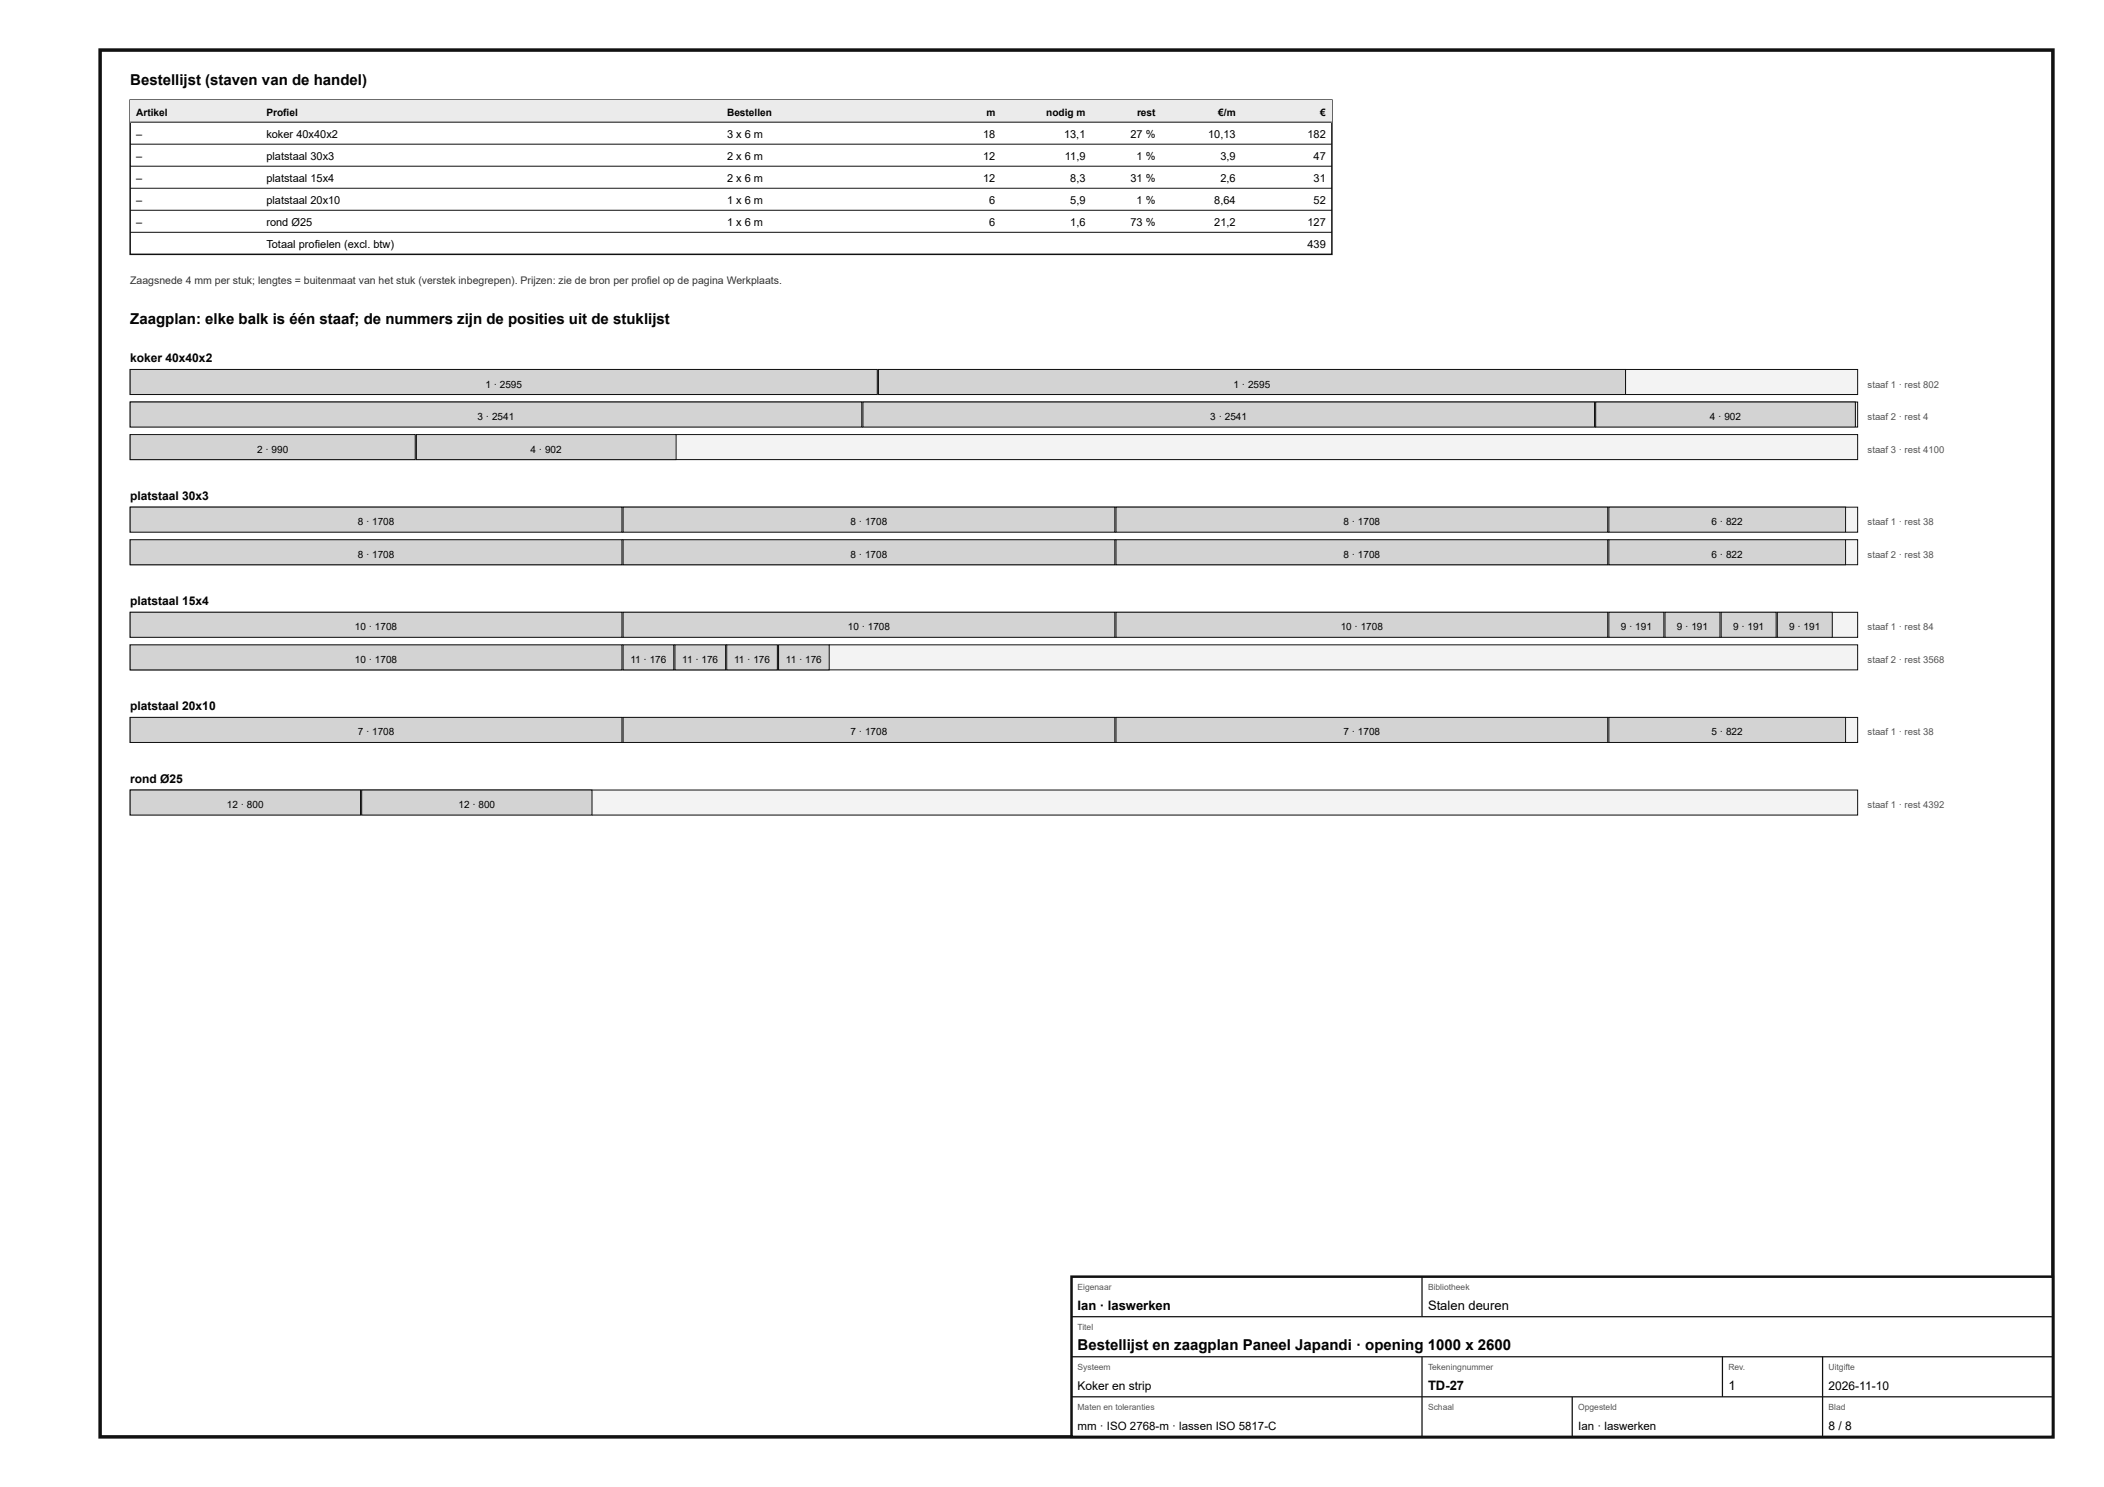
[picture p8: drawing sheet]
<svg xmlns="http://www.w3.org/2000/svg" width="420mm" height="297mm" viewBox="0 0 420 297" stroke-linecap="round" stroke-linejoin="round" font-family="sans-serif">
<defs><g id="words">
<g font-size="3">
<text x="26" y="17">Bestellijst (staven van de handel)</text>
<text x="26" y="64.8">Zaagplan: elke balk is één staaf; de nummers zijn de posities uit de stuklijst</text>
<text x="215.2" y="269.6">Bestellijst en zaagplan Paneel Japandi · opening 1000 x 2600</text>
</g>
<g font-size="2.6">
<text x="215.2" y="261.6">Ian · laswerken</text>
<text x="285.2" y="261.6">Stalen deuren</text>
<text x="285.2" y="277.6">TD-27</text>
<text x="345.2" y="277.6">1</text>
</g>
<g font-size="2.4">
<text x="26" y="72.3">koker 40x40x2</text>
<text x="26" y="99.8">platstaal 30x3</text>
<text x="26" y="120.8">platstaal 15x4</text>
<text x="26" y="141.8">platstaal 20x10</text>
<text x="26" y="156.3">rond Ø25</text>
<text x="215.2" y="277.6">Koker en strip</text>
<text x="365.2" y="277.6">2026-11-10</text>
<text x="365.2" y="285.6">8 / 8</text>
</g>
<g font-size="2.3">
<text x="215.2" y="285.6">mm · ISO 2768-m · lassen ISO 5817-C</text>
<text x="315.2" y="285.6">Ian · laswerken</text>
</g>
<g font-size="2.2">
<text x="27.2" y="27.5">–</text>
<text x="53.2" y="27.5">koker 40x40x2</text>
<text x="145.2" y="27.5">3 x 6 m</text>
<text x="196.3" y="27.5">18</text>
<text x="212.5" y="27.5">13,1</text>
<text x="225.8" y="27.5">27 %</text>
<text x="241.3" y="27.5">10,13</text>
<text x="261.1" y="27.5">182</text>
<text x="27.2" y="31.9">–</text>
<text x="53.2" y="31.9">platstaal 30x3</text>
<text x="145.2" y="31.9">2 x 6 m</text>
<text x="196.3" y="31.9">12</text>
<text x="212.7" y="31.9">11,9</text>
<text x="227" y="31.9">1 %</text>
<text x="243.7" y="31.9">3,9</text>
<text x="262.3" y="31.9">47</text>
<text x="27.2" y="36.3">–</text>
<text x="27.2" y="40.7">–</text>
<text x="53.2" y="36.3">platstaal 15x4</text>
<text x="53.2" y="40.7">platstaal 20x10</text>
<text x="145.2" y="36.3">2 x 6 m</text>
<text x="145.2" y="40.7">1 x 6 m</text>
<text x="196.3" y="36.3">12</text>
<text x="197.6" y="40.7">6</text>
<text x="213.7" y="36.3">8,3</text>
<text x="213.7" y="40.7">5,9</text>
<text x="225.8" y="36.3">31 %</text>
<text x="227" y="40.7">1 %</text>
<text x="242.5" y="40.7">8,64</text>
<text x="243.7" y="36.3">2,6</text>
<text x="262.3" y="36.3">31</text>
<text x="262.3" y="40.7">52</text>
<text x="27.2" y="45.1">–</text>
<text x="53.2" y="45.1">rond Ø25</text>
<text x="145.2" y="45.1">1 x 6 m</text>
<text x="197.6" y="45.1">6</text>
<text x="213.7" y="45.1">1,6</text>
<text x="225.8" y="45.1">73 %</text>
<text x="242.5" y="45.1">21,2</text>
<text x="261.1" y="45.1">127</text>
<text x="53.2" y="49.5">Totaal profielen (excl. btw)</text>
<text x="261.1" y="49.5">439</text>
</g>
<text font-size="2.1" fill="#333" x="26" y="56.8">Zaagsnede 4 mm per stuk; lengtes = buitenmaat van het stuk (verstek inbegrepen). Prijzen: zie de bron per profiel op de pagina Werkplaats.</text>
<g font-size="2">
<text x="27.2" y="23.1">Artikel</text>
<text x="53.2" y="23.1">Profiel</text>
<text x="145.2" y="23.1">Bestellen</text>
<text x="197" y="23.1">m</text>
<text x="208.9" y="23.1">nodig m</text>
<text x="227.1" y="23.1">rest</text>
<text x="243.3" y="23.1">€/m</text>
<text x="263.7" y="23.1">€</text>
<text x="96.9" y="77.4">1 · 2595</text>
<text x="246.4" y="77.4">1 · 2595</text>
<text x="95.4" y="83.9">3 · 2541</text>
<text x="241.7" y="83.9">3 · 2541</text>
<text x="341.5" y="83.9">4 · 902</text>
<text x="51.3" y="90.4">2 · 990</text>
<text x="106" y="90.4">4 · 902</text>
<text x="71.4" y="104.9">8 · 1708</text>
<text x="169.9" y="104.9">8 · 1708</text>
<text x="268.3" y="104.9">8 · 1708</text>
<text x="341.8" y="104.9">6 · 822</text>
<text x="71.4" y="111.4">8 · 1708</text>
<text x="169.9" y="111.4">8 · 1708</text>
<text x="268.3" y="111.4">8 · 1708</text>
<text x="341.8" y="111.4">6 · 822</text>
<text x="70.9" y="125.9">10 · 1708</text>
<text x="169.3" y="125.9">10 · 1708</text>
<text x="267.8" y="125.9">10 · 1708</text>
<text x="323.7" y="125.9">9 · 191</text>
<text x="334.9" y="125.9">9 · 191</text>
<text x="346.1" y="125.9">9 · 191</text>
<text x="357.3" y="125.9">9 · 191</text>
<text x="70.9" y="132.4">10 · 1708</text>
<text x="125.9" y="132.4">11 · 176</text>
<text x="136.3" y="132.4">11 · 176</text>
<text x="146.6" y="132.4">11 · 176</text>
<text x="157" y="132.4">11 · 176</text>
<text x="71.4" y="146.9">7 · 1708</text>
<text x="169.9" y="146.9">7 · 1708</text>
<text x="268.3" y="146.9">7 · 1708</text>
<text x="341.8" y="146.9">5 · 822</text>
<text x="45.3" y="161.4">12 · 800</text>
<text x="91.6" y="161.4">12 · 800</text>
</g>
<g font-size="1.9" fill="#555">
<text x="373" y="77.4">staaf 1 · rest 802</text>
<text x="373" y="83.9">staaf 2 · rest 4</text>
<text x="373" y="90.4">staaf 3 · rest 4100</text>
<text x="373" y="104.9">staaf 1 · rest 38</text>
<text x="373" y="111.4">staaf 2 · rest 38</text>
<text x="373" y="125.9">staaf 1 · rest 84</text>
<text x="373" y="132.4">staaf 2 · rest 3568</text>
<text x="373" y="146.9">staaf 1 · rest 38</text>
<text x="373" y="161.4">staaf 1 · rest 4392</text>
</g>
<g font-size="1.7" fill="#555">
<text x="215.2" y="257.6">Eigenaar</text>
<text x="285.2" y="257.6">Bibliotheek</text>
<text x="215.2" y="265.6">Titel</text>
<text x="215.2" y="273.6">Systeem</text>
<text x="285.2" y="273.6">Tekeningnummer</text>
<text x="345.2" y="273.6">Rev.</text>
<text x="365.2" y="273.6">Uitgifte</text>
<text x="215.2" y="281.6">Maten en toleranties</text>
<text x="285.2" y="281.6">Schaal</text>
<text x="315.2" y="281.6">Opgesteld</text>
<text x="365.2" y="281.6">Blad</text>
</g>
</g></defs>
<path d="M20 10h390v277h-390z" fill="none" stroke="#111" stroke-width=".7" stroke-linecap="butt"/>
<path d="M26 20h240v30.8h-240z" fill="none" stroke="#111" stroke-width=".3"/>
<path d="M26 20h240v4.4h-240z" fill="#e9ecee"/>
<path d="M26 24.4h240M26 28.8h240M26 33.2h240M26 37.6h240M26 42h240M26 46.4h240" fill="none" stroke="#111" stroke-width=".2"/>
<path d="M26 73.8h345v5h-345z" fill="#f2f3f3"/>
<path d="M26 73.8h345v5h-345z" fill="none" stroke="#111" stroke-width=".2"/>
<path d="M26 73.8h149.2v5h-149.2z" fill="#cfd4d7"/>
<path d="M26 73.8h149.2v5h-149.2z" fill="none" stroke="#111" stroke-width=".2"/>
<path d="M175.4 73.8h149.2v5h-149.2z" fill="#cfd4d7"/>
<path d="M175.4 73.8h149.2v5h-149.2z" fill="none" stroke="#111" stroke-width=".2"/>
<path d="M26 80.3h345v5h-345z" fill="#f2f3f3"/>
<path d="M26 80.3h345v5h-345z" fill="none" stroke="#111" stroke-width=".2"/>
<path d="M26 80.3h146.1v5h-146.1z" fill="#cfd4d7"/>
<path d="M26 80.3h146.1v5h-146.1z" fill="none" stroke="#111" stroke-width=".2"/>
<path d="M172.3 80.3h146.1v5h-146.1z" fill="#cfd4d7"/>
<path d="M172.3 80.3h146.1v5h-146.1z" fill="none" stroke="#111" stroke-width=".2"/>
<path d="M318.7 80.3h51.8v5h-51.8z" fill="#cfd4d7"/>
<path d="M318.7 80.3h51.8v5h-51.8z" fill="none" stroke="#111" stroke-width=".2"/>
<path d="M26 86.8h345v5h-345z" fill="#f2f3f3"/>
<path d="M26 86.8h345v5h-345z" fill="none" stroke="#111" stroke-width=".2"/>
<path d="M26 86.8h56.9v5h-56.9z" fill="#cfd4d7"/>
<path d="M26 86.8h56.9v5h-56.9z" fill="none" stroke="#111" stroke-width=".2"/>
<path d="M83.2 86.8h51.8v5h-51.8z" fill="#cfd4d7"/>
<path d="M83.2 86.8h51.8v5h-51.8z" fill="none" stroke="#111" stroke-width=".2"/>
<path d="M26 101.3h345v5h-345z" fill="#f2f3f3"/>
<path d="M26 101.3h345v5h-345z" fill="none" stroke="#111" stroke-width=".2"/>
<path d="M26 101.3h98.2v5h-98.2z" fill="#cfd4d7"/>
<path d="M26 101.3h98.2v5h-98.2z" fill="none" stroke="#111" stroke-width=".2"/>
<path d="M124.4 101.3h98.2v5h-98.2z" fill="#cfd4d7"/>
<path d="M124.4 101.3h98.2v5h-98.2z" fill="none" stroke="#111" stroke-width=".2"/>
<path d="M222.9 101.3h98.2v5h-98.2z" fill="#cfd4d7"/>
<path d="M222.9 101.3h98.2v5h-98.2z" fill="none" stroke="#111" stroke-width=".2"/>
<path d="M321.3 101.3h47.3v5h-47.3z" fill="#cfd4d7"/>
<path d="M321.3 101.3h47.3v5h-47.3z" fill="none" stroke="#111" stroke-width=".2"/>
<path d="M26 107.8h345v5h-345z" fill="#f2f3f3"/>
<path d="M26 107.8h345v5h-345z" fill="none" stroke="#111" stroke-width=".2"/>
<path d="M26 107.8h98.2v5h-98.2z" fill="#cfd4d7"/>
<path d="M26 107.8h98.2v5h-98.2z" fill="none" stroke="#111" stroke-width=".2"/>
<path d="M124.4 107.8h98.2v5h-98.2z" fill="#cfd4d7"/>
<path d="M124.4 107.8h98.2v5h-98.2z" fill="none" stroke="#111" stroke-width=".2"/>
<path d="M222.9 107.8h98.2v5h-98.2z" fill="#cfd4d7"/>
<path d="M222.9 107.8h98.2v5h-98.2z" fill="none" stroke="#111" stroke-width=".2"/>
<path d="M321.3 107.8h47.3v5h-47.3z" fill="#cfd4d7"/>
<path d="M321.3 107.8h47.3v5h-47.3z" fill="none" stroke="#111" stroke-width=".2"/>
<path d="M26 122.3h345v5h-345z" fill="#f2f3f3"/>
<path d="M26 122.3h345v5h-345z" fill="none" stroke="#111" stroke-width=".2"/>
<path d="M26 122.3h98.2v5h-98.2z" fill="#cfd4d7"/>
<path d="M26 122.3h98.2v5h-98.2z" fill="none" stroke="#111" stroke-width=".2"/>
<path d="M124.4 122.3h98.2v5h-98.2z" fill="#cfd4d7"/>
<path d="M124.4 122.3h98.2v5h-98.2z" fill="none" stroke="#111" stroke-width=".2"/>
<path d="M222.9 122.3h98.2v5h-98.2z" fill="#cfd4d7"/>
<path d="M222.9 122.3h98.2v5h-98.2z" fill="none" stroke="#111" stroke-width=".2"/>
<path d="M321.3 122.3h11v5h-11z" fill="#cfd4d7"/>
<path d="M321.3 122.3h11v5h-11z" fill="none" stroke="#111" stroke-width=".2"/>
<path d="M332.5 122.3h11v5h-11z" fill="#cfd4d7"/>
<path d="M332.5 122.3h11v5h-11z" fill="none" stroke="#111" stroke-width=".2"/>
<path d="M343.7 122.3h11v5h-11z" fill="#cfd4d7"/>
<path d="M343.7 122.3h11v5h-11z" fill="none" stroke="#111" stroke-width=".2"/>
<path d="M355 122.3h10.9v5h-10.9z" fill="#cfd4d7"/>
<path d="M355 122.3h10.9v5h-10.9z" fill="none" stroke="#111" stroke-width=".2"/>
<path d="M26 128.8h345v5h-345z" fill="#f2f3f3"/>
<path d="M26 128.8h345v5h-345z" fill="none" stroke="#111" stroke-width=".2"/>
<path d="M26 128.8h98.2v5h-98.2z" fill="#cfd4d7"/>
<path d="M26 128.8h98.2v5h-98.2z" fill="none" stroke="#111" stroke-width=".2"/>
<path d="M124.4 128.8h10.2v5h-10.2z" fill="#cfd4d7"/>
<path d="M124.4 128.8h10.2v5h-10.2z" fill="none" stroke="#111" stroke-width=".2"/>
<path d="M134.8 128.8h10.1v5h-10.1z" fill="#cfd4d7"/>
<path d="M134.8 128.8h10.1v5h-10.1z" fill="none" stroke="#111" stroke-width=".2"/>
<path d="M145.1 128.8h10.2v5h-10.2z" fill="#cfd4d7"/>
<path d="M145.1 128.8h10.2v5h-10.2z" fill="none" stroke="#111" stroke-width=".2"/>
<path d="M155.5 128.8h10.1v5h-10.1z" fill="#cfd4d7"/>
<path d="M155.5 128.8h10.1v5h-10.1z" fill="none" stroke="#111" stroke-width=".2"/>
<path d="M26 143.3h345v5h-345z" fill="#f2f3f3"/>
<path d="M26 143.3h345v5h-345z" fill="none" stroke="#111" stroke-width=".2"/>
<path d="M26 143.3h98.2v5h-98.2z" fill="#cfd4d7"/>
<path d="M26 143.3h98.2v5h-98.2z" fill="none" stroke="#111" stroke-width=".2"/>
<path d="M124.4 143.3h98.2v5h-98.2z" fill="#cfd4d7"/>
<path d="M124.4 143.3h98.2v5h-98.2z" fill="none" stroke="#111" stroke-width=".2"/>
<path d="M222.9 143.3h98.2v5h-98.2z" fill="#cfd4d7"/>
<path d="M222.9 143.3h98.2v5h-98.2z" fill="none" stroke="#111" stroke-width=".2"/>
<path d="M321.3 143.3h47.3v5h-47.3z" fill="#cfd4d7"/>
<path d="M321.3 143.3h47.3v5h-47.3z" fill="none" stroke="#111" stroke-width=".2"/>
<path d="M26 157.8h345v5h-345z" fill="#f2f3f3"/>
<path d="M26 157.8h345v5h-345z" fill="none" stroke="#111" stroke-width=".2"/>
<path d="M26 157.8h46v5h-46z" fill="#cfd4d7"/>
<path d="M26 157.8h46v5h-46z" fill="none" stroke="#111" stroke-width=".2"/>
<path d="M72.2 157.8h46v5h-46z" fill="#cfd4d7"/>
<path d="M72.2 157.8h46v5h-46z" fill="none" stroke="#111" stroke-width=".2"/>
<path d="M214 255h196v32h-196z" fill="#fff"/>
<path d="M214 255h196v32h-196z" fill="none" stroke="#111" stroke-width=".5"/>
<path d="M284 255v8M214 263h196M214 271h196M214 279h196M284 271v16M314 279v8M344 271v8M364 271v16" fill="none" stroke="#111" stroke-width=".25"/>
<use href="#words"/>
</svg>
